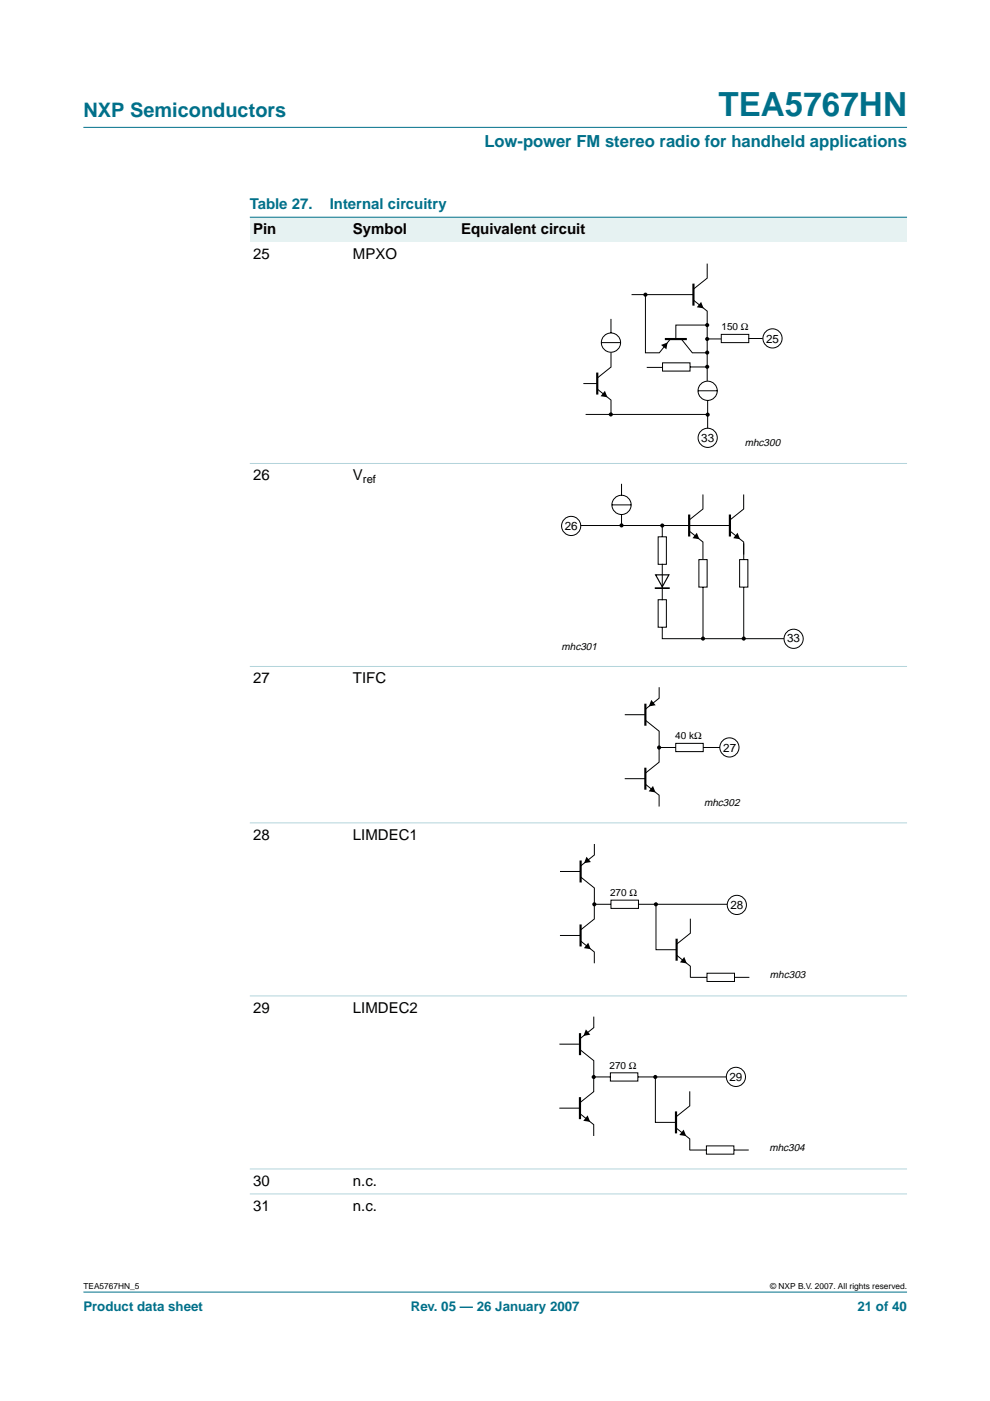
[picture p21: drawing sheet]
<svg xmlns="http://www.w3.org/2000/svg" width="210mm" height="297mm" viewBox="0 0 210 297" stroke-linecap="round" stroke-linejoin="round" font-family="sans-serif">
<defs><g id="words">
<text font-size="7.1" fill="#00708a" x="152.3" y="24.7">TEA5767HN</text>
<text font-size="4.2" fill="#00708a" x="17.7" y="24.9">NXP Semiconductors</text>
<text font-size="3.5" fill="#00708a" x="102.7" y="31.1">Low-power FM stereo radio for handheld applications</text>
<g font-size="3.2" fill="#00708a">
<text x="53" y="44.3">Table 27.</text>
<text x="69.9" y="44.3">Internal circuitry</text>
</g>
<g font-size="3.2">
<text x="53.7" y="49.6">Pin</text>
<text x="74.8" y="49.6">Symbol</text>
<text x="97.8" y="49.6">Equivalent circuit</text>
<text x="53.7" y="54.9">25</text>
<text x="74.8" y="54.9">MPXO</text>
<text x="53.7" y="101.8">26</text>
<text x="74.8" y="101.8">V</text>
<text x="53.7" y="144.8">27</text>
<text x="74.8" y="144.8">TIFC</text>
<text x="53.7" y="178">28</text>
<text x="74.8" y="178">LIMDEC1</text>
<text x="53.7" y="214.7">29</text>
<text x="74.8" y="214.7">LIMDEC2</text>
<text x="53.7" y="251.4">30</text>
<text x="74.8" y="251.4">n.c.</text>
<text x="53.7" y="256.7">31</text>
<text x="74.8" y="256.7">n.c.</text>
</g>
<g font-size="2.8" fill="#00708a">
<text x="17.7" y="278">Product data sheet</text>
<text x="87.1" y="278">Rev. 05 — 26 January 2007</text>
<text x="181.8" y="278">21 of 40</text>
</g>
<g font-size="2.5">
<text x="162.4" y="72.7">25</text>
<text x="148.7" y="93.8">33</text>
<text x="119.7" y="112.4">26</text>
<text x="166.9" y="136.2">33</text>
<text x="153.4" y="159.4">27</text>
<text x="154.9" y="192.7">28</text>
<text x="154.7" y="229.1">29</text>
</g>
<text font-size="2.4" x="77" y="102.4">ref</text>
<g font-size="2.2">
<text x="157.9" y="94.7">mhc300</text>
<text x="119.1" y="137.8">mhc301</text>
<text x="149.3" y="170.9">mhc302</text>
<text x="163.2" y="207.4">mhc303</text>
<text x="163.1" y="244">mhc304</text>
</g>
<g font-size="2.1">
<text x="153" y="70.1">150 Ω</text>
<text x="143.2" y="156.8">40 kΩ</text>
<text x="129.4" y="190">270 Ω</text>
<text x="129.2" y="226.6">270 Ω</text>
</g>
<g font-size="1.8">
<text x="17.7" y="273.4">TEA5767HN_5</text>
<text x="163.3" y="273.4">© NXP B.V. 2007. All rights reserved.</text>
</g>
</g></defs>
<g fill="#00708a" stroke="#00708a" stroke-width=".21">
<path d="M17.7 273.9h174.6z"/>
<path d="M17.7 27h174.6z"/>
</g>
<g fill="#e6f2f2">
<path d="M53 46.1h21.1v5.2h-21.1z" fill-rule="evenodd"/>
<path d="M74.1 46.1h23v5.2h-23z" fill-rule="evenodd"/>
<path d="M97.1 46.1h95.2v5.2h-95.2z" fill-rule="evenodd"/>
</g>
<path d="M53 46.1h139.3z" fill="#00708a" stroke="#00708a" stroke-width=".21"/>
<g fill="#b3d4db" stroke="#b3d4db" stroke-width=".21">
<path d="M53 98.3h139.3z"/>
<path d="M53 141.3h139.3z"/>
<path d="M53 174.5h139.3z"/>
<path d="M53 211.2h139.3z"/>
<path d="M53 247.8h139.3z"/>
<path d="M53 253.1h139.3z"/>
</g>
<g fill="#000">
<path d="M140.2 73.1l1.3-.5-.2 1.5zM148.6 64l.6 1.4-1.5-.3zM128.3 82.9l.5 1.3-1.5-.2zM147.7 113l.6 1.3-1.5-.2zM156.4 113l.5 1.3-1.4-.2zM138.1 148.4l.9 1.1-1.4 .3zM138.4 166.6l.6 1.4-1.5-.2zM124.4 181.6l.9 1.2-1.5 .2zM124.7 199.9l.6 1.3-1.5-.2zM124.2 218.2l1 1.2-1.5 .2zM145.1 202.9l.5 1.4-1.4-.3zM124.6 236.5l.5 1.4-1.4-.3z"/>
<path d="M145 239.5l.5 1.4-1.5-.3z"/>
<circle cx="136.8" cy="62.5" r=".44"/>
<circle cx="149.9" cy="71.9" r=".44"/>
<circle cx="149.9" cy="74.7" r=".44"/>
<circle cx="149.9" cy="77.8" r=".44"/>
<circle cx="149.9" cy="68.9" r=".44"/>
<circle cx="129.5" cy="87.9" r=".44"/>
<circle cx="150" cy="87.9" r=".44"/>
<circle cx="131.8" cy="111.4" r=".44"/>
<circle cx="140.4" cy="111.4" r=".44"/>
<circle cx="149.1" cy="135.4" r=".44"/>
<circle cx="157.7" cy="135.4" r=".44"/>
<circle cx="139.7" cy="158.5" r=".44"/>
<circle cx="126" cy="191.7" r=".44"/>
<circle cx="139.1" cy="191.7" r=".44"/>
<circle cx="125.9" cy="228.3" r=".44"/>
<circle cx="138.9" cy="228.3" r=".44"/>
</g>
<g fill="none" stroke="#000" stroke-width=".21">
<path d="M149.9 55.9v3.1l-2.9 2.3M127.5 72.6h4.1M129.5 67.6v3M129.5 74.7v3.1l-2.9 2.4M133.9 62.5h13.1M136.8 62.5v12.3h3l2.3-2.9M137.1 77.9h3.3M140.5 76.9h5.8v1.8h-5.8zM144.5 71.9l2.3 2.9h3.1M146.3 77.8h3.7M147 63.6l2.9 2.4v14.8M149.9 71.9h3"/>
<path d="M150 68.9h-6.7v3M152.9 70.9h5.9v1.7h-5.9zM158.8 71.8h2.9M123.7 81.3h2.9M124.2 87.9h25.7M126.6 82.5l2.9 2.3v3.1M148 82.9h4.1M150 84.9v5.9M123.1 111.4h31.7M129.7 107h4.1M131.8 102.6v2.4M131.8 109.1v2.4"/>
<path d="M139.5 113.8h1.8v5.8h-1.8zM140.4 111.5v2.3M140.4 119.6v7.6M146.1 112.6l2.9 2.3v3.7M148.2 118.6h1.7v5.9h-1.7zM149 104.8v3.1l-2.9 2.4M154.8 112.6l2.9 2.3v2.7M156.8 118.6h1.8v5.9h-1.8zM157.7 104.8v3.1l-2.9 2.4M157.7 115.2v3.4M139.5 127.2h1.8v5.8h-1.8zM140.4 133v2.4h25.8"/>
<path d="M149.1 124.5v10.8M157.7 124.5v10.8M132.5 151.5h4.3M136.8 152.7l3 2.3v3.5M139.7 158.5h3.6M139.7 158.5v3.1l-2.9 2.3M139.8 145.7v2.3l-3 2.4M143.3 157.6h5.8v1.8h-5.8zM149.1 158.5h3.5M126 178.9v2.4l-2.9 2.3M132.5 165.1h4.3M136.8 166.3l2.9 2.3v2.4"/>
<path d="M118.7 198.3h4.4M118.7 184.8h4.4M123.1 199.5l2.9 2.3v2.4M123.1 185.9l2.9 2.4v3.4h3.5M126 191.8v3l-2.9 2.4M129.5 190.8h5.9v1.8h-5.9zM135.4 191.7h18.8M139.1 191.8v9.6h4.4M146.4 194.8v3.1l-2.9 2.3M125.9 215.6v2.3l-2.9 2.3M143.5 202.5l2.9 2.4v2.4M146.4 207.2h3.5"/>
<path d="M149.9 206.3h5.8v1.8h-5.8zM155.8 207.2h3.1M118.6 235h4.4M118.6 221.4h4.4M123 236.1l2.9 2.3v2.4M123 222.5l2.9 2.4v3.4M125.9 228.3h3.5M125.9 228.4v3.1l-2.9 2.3M129.4 227.5h5.8v1.7h-5.8zM135.3 228.3h18.7M139 228.4v9.6h4.3M143.3 239.1l2.9 2.4v2.4"/>
<path d="M146.2 231.4v3.1l-2.9 2.3M146.2 243.8h3.6M149.8 243h5.8v1.7h-5.8zM155.6 243.8h3.2"/>
<circle cx="129.5" cy="72.6" r="2.04"/>
<circle cx="163.8" cy="71.7" r="2.03"/>
<circle cx="150" cy="82.9" r="2.04"/>
<circle cx="150" cy="92.8" r="2.03"/>
<circle cx="121.1" cy="111.5" r="2.03"/>
<circle cx="131.8" cy="107" r="2.04"/>
<circle cx="168.3" cy="135.4" r="2.03"/>
<circle cx="154.7" cy="158.5" r="2.03"/>
<circle cx="156.2" cy="191.9" r="2.03"/>
<circle cx="156" cy="228.3" r="2.03"/>
</g>
<g fill="none" stroke="#000" stroke-width=".46">
<path d="M126.6 79v4.7M141 71.9h4.6M147 60.1v4.7M146.1 109.1v4.7M154.8 109.1v4.7M136.8 149.2v4.7M136.8 162.8v4.6M123.1 196v4.7M123.1 182.4v4.7M143.5 199v4.7M123 219.1v4.6M123 232.6v4.7"/>
<path d="M143.3 235.6v4.7"/>
</g>
<path d="M139 121.9h2.8l-1.4 2.5z" fill="none" stroke="#000" stroke-width=".25"/>
<path d="M139 124.7h2.8" fill="none" stroke="#000" stroke-width=".35"/>
<use href="#words"/>
</svg>
